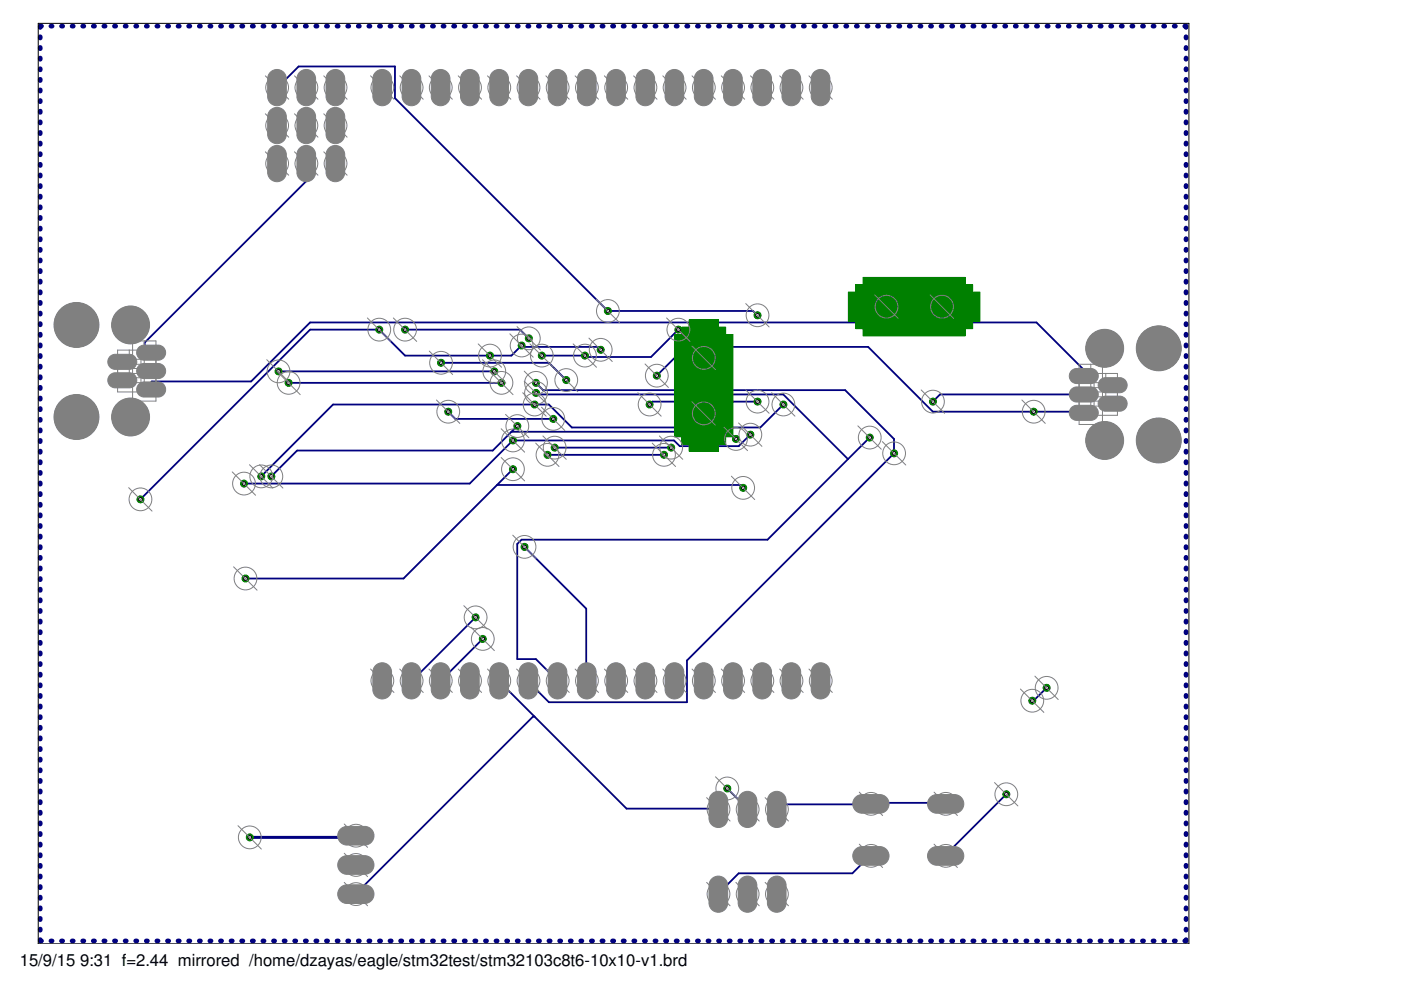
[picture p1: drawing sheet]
<svg xmlns="http://www.w3.org/2000/svg" width="297mm" height="210mm" viewBox="0 0 297 210" stroke-linecap="round" stroke-linejoin="round" font-family="sans-serif">
<defs><g id="words">
<g font-size="3.5">
<text x="4.2" y="204.7">15/9/15</text>
<text x="17" y="204.7">9:31 f=2.44 mirrored /home/dzayas/eagle/stm32test/stm32103c8t6-10x10-v1.brd</text>
</g>
</g></defs>
<g fill="none" stroke="#000080" stroke-width=".38">
<path d="M58.7 18.6l4.6-4.5h20.4v6.7l45.2 45.1h30.8l.9 .9M64.9 34.7l-.1 3.8-34.1 34.1-.1 2.2M59 78.7h45.8M85.9 69.9h24.4l1.8 1.8M93.5 76.9h22.9l3.6 3.7M114.9 75.4h9.1l.3 .3h13.7l5.8-5.8 3.7 3.7h36.6l13.7 13.7h33.2l.3 .2M127.3 74.2l-.6-.6h-15.8l-.3-.3-2.2 2.1h-22.5l-5.5-5.5h-14.7l-35.9 36M149.2 75.9l-.2 .1h-6.1l-3.7 3.7M231.3 79.7h-.3l-11.2-11.3h-154.1l-12.5 12.5h-21l-1.6 1.7M61.2 81.2h45.1M95 87.3l1.5 1.5h20.8M108.4 91.5l-3.9 4h-41.5l-5.5 5.5"/>
<path d="M108.4 91.5h46.1l1.5 1.6M108.7 99.5l-23.1 23.2h-33.6M109.7 90.3l-1.3 1.2M113.6 83.3l.3 .3h52.2l13.7 13.7M113.6 81.2l1.5 1.5h64.1l10.3 10.4v3l-43.9 43.9v8.9h-29.2l-4.3-4.3-.1-.3M116.1 96.4h24.7M117.6 94.9h24.7M159.1 92.2l-2.5 2.4h-12.5l-1.2-1.2h-34.2l-9.1 9.1h-47.9M160.6 85.2h-22.3l-.6 .6M166.1 85.8l-4.9 4.8h-40l-4.8-4.8h-45.8l-15.2 15.2M179.8 97.3l-17.1 17.1h-52.1l-.9 .9v24.4h3.9l4.6 4.6M184.4 92.8l-4.6 4.5"/>
<path d="M231.3 83.6h-32l-1.5 1.6M105.4 102.8h51.5l.6 .6M111.2 116l13.1 13.1v15.2h.1M100.8 130.9l-13.6 13.4M102.3 135.5l-8.9 8.8M105.8 144.3l27 27.1h19.2l.3 .2M113.3 151.9h-.3l-37.5 37.7M221.9 145.8l-2.8 2.8h-.3M154.2 167.2l4.3 4.4M200.5 170.4l-.3-.2h-15.5v.2l-.3 .1h-18.6l-1.1 1.1M213.3 168.4l-12.8 12.8v.3M184.7 181.5h-.3l-3.7 3.7h-24.1l-4.3 4.4"/>
</g>
<g fill="none" stroke="#000080" stroke-width=".99">
<path d="M8.5 7.8v.3M8.5 10.1v.2M8.5 12.3v.3M8.5 14.6v.2M8.5 16.8v.3M8.5 19v.3M8.8 5.5h-.3v.3M10.8 5.5h.2M13 5.5h.3M15.3 5.5h.2M17.5 5.5h.3M19.8 5.5h.2"/>
<path d="M22 5.5h.3M24.3 5.5h.2M26.5 5.5h.3M28.8 5.5h.2M31 5.5h.3M33.3 5.5h.2M35.5 5.5h.3M37.7 5.5h.3M40 5.5h.3M42.2 5.5h.3M44.5 5.5h.2M46.7 5.5h.3"/>
<path d="M49 5.5h.3M51.2 5.5h.3M53.5 5.5h.2M55.7 5.5h.3M58 5.5h.2M60.2 5.5h.3M62.5 5.5h.2M64.7 5.5h.3M67 5.5h.2M69.2 5.5h.3M71.5 5.5h.2M73.7 5.5h.3"/>
<path d="M75.9 5.5h.3M78.2 5.5h.2M80.4 5.5h.3M82.7 5.5h.3M84.9 5.5h.3M87.2 5.5h.2M89.4 5.5h.3M91.7 5.5h.2M93.9 5.5h.3M96.2 5.5h.2M98.4 5.5h.3M100.6 5.5h.3"/>
<path d="M102.9 5.5h.3M105.2 5.5h.2M107.4 5.5h.3M109.6 5.5h.3M111.9 5.5h.3M114.1 5.5h.3M116.4 5.5h.2M118.6 5.5h.3M120.9 5.5h.2M123.1 5.5h.3M125.4 5.5h.2M127.6 5.5h.3"/>
<path d="M129.9 5.5h.2M132.1 5.5h.3M134.4 5.5h.2M136.6 5.5h.3M138.9 5.5h.2M141.1 5.5h.3M143.3 5.5h.3M145.6 5.5h.3M147.8 5.5h.3M150.1 5.5h.2M152.3 5.5h.3M154.6 5.5h.2"/>
<path d="M156.8 5.5h.3M159.1 5.5h.2M161.3 5.5h.3M163.6 5.5h.2M165.8 5.5h.3M168.1 5.5h.2M170.3 5.5h.3M172.6 5.5h.2M174.8 5.5h.3M177 5.5h.3M179.3 5.5h.3M181.5 5.5h.3"/>
<path d="M183.8 5.5h.2M186 5.5h.3M188.3 5.5h.3M190.5 5.5h.3M192.8 5.5h.2M195 5.5h.3M197.3 5.5h.2M199.5 5.5h.3M201.8 5.5h.2M204 5.5h.3M206.2 5.5h.3M208.5 5.5h.3"/>
<path d="M210.8 5.5h.2M213 5.5h.3M215.2 5.5h.3M217.5 5.5h.3M219.7 5.5h.3M222 5.5h.2M224.2 5.5h.3M226.5 5.5h.2M228.7 5.5h.3M231 5.5h.2M233.2 5.5h.3M235.5 5.5h.2"/>
<path d="M237.7 5.5h.3M240 5.5h.2M242.2 5.5h.3M244.5 5.5h.2M246.7 5.5h.3M248.9 5.5h.3M251.2 5.5h.3v.3M251.5 7.8v.3M251.5 10.1v.2M251.5 12.3v.3M251.5 14.6v.2M251.5 16.8v.3"/>
<path d="M251.5 19v.3M8.5 21.3v.3M8.5 23.6v.2M8.5 25.8v.3M8.5 28.1v.2M8.5 30.3v.3M8.5 32.6v.2M8.5 34.8v.3M8.5 37.1v.2M8.5 39.3v.3M251.5 21.3v.3M251.5 23.6v.2"/>
<path d="M251.5 25.8v.3M251.5 28.1v.2M251.5 30.3v.3M251.5 32.6v.2M251.5 34.8v.3M251.5 37.1v.2M251.5 39.3v.3M8.5 41.6v.2M8.5 43.8v.3M8.5 46.1v.3M8.5 48.3v.3M8.5 50.6v.3"/>
<path d="M8.5 52.8v.3M8.5 55.1v.3M8.5 57.3v.3M8.5 59.6v.3M251.5 41.6v.2M251.5 43.8v.3M251.5 46.1v.3M251.5 48.3v.3M251.5 50.6v.3M251.5 52.8v.3M251.5 55.1v.3M251.5 57.3v.3"/>
<path d="M251.5 59.6v.3M8.5 61.8v.3M8.5 64.1v.3M8.5 66.4v.2M8.5 68.6v.3M8.5 70.8v.3M8.5 73.1v.3M8.5 75.4v.2M8.5 77.6v.3M8.5 79.9v.2M251.5 61.8v.3M251.5 64.1v.3"/>
<path d="M251.5 66.4v.2M251.5 68.6v.3M251.5 70.8v.3M251.5 73.1v.3M251.5 75.4v.2M251.5 77.6v.3M251.5 79.9v.2M8.5 82.1v.3M8.5 84.4v.2M8.5 86.6v.3M8.5 88.9v.2M8.5 91.1v.3"/>
<path d="M8.5 93.4v.2M8.5 95.6v.3M8.5 97.9v.2M251.5 82.1v.3M251.5 84.4v.2M251.5 86.6v.3M251.5 88.9v.2M251.5 91.1v.3M251.5 93.4v.2M251.5 95.6v.3M251.5 97.9v.2M8.5 100.1v.3"/>
<path d="M8.5 102.4v.3M8.5 104.6v.3M8.5 106.9v.3M8.5 109.1v.3M8.5 111.4v.3M8.5 113.6v.3M8.5 115.9v.3M8.5 118.2v.2M251.5 100.1v.3M251.5 102.4v.3M251.5 104.6v.3M251.5 106.9v.3"/>
<path d="M251.5 109.1v.3M251.5 111.4v.3M251.5 113.6v.3M251.5 115.9v.3M251.5 118.2v.2M8.5 120.4v.3M8.5 122.7v.2M8.5 124.9v.3M8.5 127.1v.3M8.5 129.4v.3M8.5 131.7v.2M8.5 133.9v.3"/>
<path d="M8.5 136.2v.2M8.5 138.4v.3M251.5 120.4v.3M251.5 122.7v.2M251.5 124.9v.3M251.5 127.1v.3M251.5 129.4v.3M251.5 131.7v.2M251.5 133.9v.3M251.5 136.2v.2M251.5 138.4v.3M8.5 140.7v.2"/>
<path d="M8.5 142.9v.3M8.5 145.2v.2M8.5 147.4v.3M8.5 149.7v.2M8.5 151.9v.3M8.5 154.2v.3M8.5 156.4v.3M8.5 158.7v.3M251.5 140.7v.2M251.5 142.9v.3M251.5 145.2v.2M251.5 147.4v.3"/>
<path d="M251.5 149.7v.2M251.5 151.9v.3M251.5 154.2v.3M251.5 156.4v.3M251.5 158.7v.3M8.5 160.9v.3M8.5 163.2v.2M8.5 165.4v.3M8.5 167.7v.3M8.5 169.9v.3M8.5 172.2v.3M8.5 174.5v.2"/>
<path d="M8.5 176.7v.3M8.5 178.9v.3M251.5 160.9v.3M251.5 163.2v.2M251.5 165.4v.3M251.5 167.7v.3M251.5 169.9v.3M251.5 172.2v.3M251.5 174.5v.2M251.5 176.7v.3M251.5 178.9v.3M8.5 181.2v.3"/>
<path d="M8.5 183.5v.2M8.5 185.7v.3M8.5 188v.2M8.5 190.2v.3M8.5 192.5v.2M8.5 194.7v.3M8.5 197v.2M8.5 199.2v.3h.3M10.8 199.5h.2M13 199.5h.3M15.3 199.5h.2M17.5 199.5h.3"/>
<path d="M19.8 199.5h.2M22 199.5h.3M24.3 199.5h.2M26.5 199.5h.3M28.8 199.5h.2M31 199.5h.3M33.3 199.5h.2M35.5 199.5h.3M37.7 199.5h.3M40 199.5h.3M42.2 199.5h.3M44.5 199.5h.2"/>
<path d="M46.7 199.5h.3M49 199.5h.3M51.2 199.5h.3M53.5 199.5h.2M55.7 199.5h.3M58 199.5h.2M60.2 199.5h.3M62.5 199.5h.2M64.7 199.5h.3M67 199.5h.2M69.2 199.5h.3M71.5 199.5h.2"/>
<path d="M73.7 199.5h.3M75.9 199.5h.3M78.2 199.5h.2M80.4 199.5h.3M82.7 199.5h.3M84.9 199.5h.3M87.2 199.5h.2M89.4 199.5h.3M91.7 199.5h.2M93.9 199.5h.3M96.2 199.5h.2M98.4 199.5h.3"/>
<path d="M100.6 199.5h.3M102.9 199.5h.3M105.2 199.5h.2M107.4 199.5h.3M109.6 199.5h.3M111.9 199.5h.3M114.1 199.5h.3M116.4 199.5h.2M118.6 199.5h.3M120.9 199.5h.2M123.1 199.5h.3M125.4 199.5h.2"/>
<path d="M127.6 199.5h.3M129.9 199.5h.2M132.1 199.5h.3M134.4 199.5h.2M136.6 199.5h.3M138.9 199.5h.2M141.1 199.5h.3M143.3 199.5h.3M145.6 199.5h.3M147.8 199.5h.3M150.1 199.5h.2M152.3 199.5h.3"/>
<path d="M154.6 199.5h.2M156.8 199.5h.3M159.1 199.5h.2M161.3 199.5h.3M163.6 199.5h.2M165.8 199.5h.3M168.1 199.5h.2M170.3 199.5h.3M172.6 199.5h.2M174.8 199.5h.3M177 199.5h.3M179.3 199.5h.3"/>
<path d="M181.5 199.5h.3M183.8 199.5h.2M186 199.5h.3M188.3 199.5h.3M190.5 199.5h.3M192.8 199.5h.2M195 199.5h.3M197.3 199.5h.2M199.5 199.5h.3M201.8 199.5h.2M204 199.5h.3M206.2 199.5h.3"/>
<path d="M208.5 199.5h.3M210.8 199.5h.2M213 199.5h.3M215.2 199.5h.3M217.5 199.5h.3M219.7 199.5h.3M222 199.5h.2M224.2 199.5h.3M226.5 199.5h.2M228.7 199.5h.3M231 199.5h.2M233.2 199.5h.3"/>
<path d="M235.5 199.5h.2M237.7 199.5h.3M240 199.5h.2M242.2 199.5h.3M244.5 199.5h.2M246.7 199.5h.3M248.9 199.5h.3M251.5 199.2v.3h-.3M251.5 181.2v.3M251.5 183.5v.2M251.5 185.7v.3M251.5 188v.2"/>
<path d="M251.5 190.2v.3M251.5 192.5v.2M251.5 194.7v.3M251.5 197v.2"/>
</g>
<path d="M75.5 177.2l-.6 .3h-22" fill="none" stroke="#000080" stroke-width=".63"/>
<path d="M164.7 187.7v3.7" fill="none" stroke="#008000" stroke-width="3.7"/>
<circle cx="164.7" cy="189.6" r="1.25" fill="#fff" stroke="#000" stroke-width=".21"/>
<path d="M158.5 187.7v3.7" fill="none" stroke="#008000" stroke-width="3.7"/>
<circle cx="158.5" cy="189.6" r="1.25" fill="#fff" stroke="#000" stroke-width=".21"/>
<path d="M152.3 187.7v3.7" fill="none" stroke="#008000" stroke-width="3.7"/>
<circle cx="152.3" cy="189.6" r="1.25" fill="#fff" stroke="#000" stroke-width=".21"/>
<path d="M164.7 169.8v3.7" fill="none" stroke="#008000" stroke-width="3.7"/>
<circle cx="164.7" cy="171.6" r="1.25" fill="#fff" stroke="#000" stroke-width=".21"/>
<path d="M158.5 169.8v3.7" fill="none" stroke="#008000" stroke-width="3.7"/>
<circle cx="158.5" cy="171.6" r="1.25" fill="#fff" stroke="#000" stroke-width=".21"/>
<path d="M152.3 169.8v3.7" fill="none" stroke="#008000" stroke-width="3.7"/>
<circle cx="152.3" cy="171.6" r="1.25" fill="#fff" stroke="#000" stroke-width=".21"/>
<path d="M71.1 16.7v3.7" fill="none" stroke="#008000" stroke-width="3.7"/>
<circle cx="71.1" cy="18.6" r="1.25" fill="#fff" stroke="#000" stroke-width=".21"/>
<path d="M64.9 16.7v3.7" fill="none" stroke="#008000" stroke-width="3.7"/>
<circle cx="65" cy="18.6" r="1.25" fill="#fff" stroke="#000" stroke-width=".21"/>
<path d="M58.7 16.7v3.7" fill="none" stroke="#008000" stroke-width="3.7"/>
<circle cx="58.8" cy="18.6" r="1.25" fill="#fff" stroke="#000" stroke-width=".21"/>
<path d="M73.6 177.2h3.7" fill="none" stroke="#008000" stroke-width="3.7"/>
<circle cx="75.5" cy="177.2" r="1.25" fill="#fff" stroke="#000" stroke-width=".21"/>
<path d="M73.6 183.4h3.7" fill="none" stroke="#008000" stroke-width="3.7"/>
<circle cx="75.5" cy="183.4" r="1.25" fill="#fff" stroke="#000" stroke-width=".21"/>
<path d="M73.6 189.6h3.7" fill="none" stroke="#008000" stroke-width="3.7"/>
<circle cx="75.5" cy="189.6" r="1.25" fill="#fff" stroke="#000" stroke-width=".21"/>
<path d="M174 142.5v3.7" fill="none" stroke="#008000" stroke-width="3.7"/>
<circle cx="174" cy="144.3" r="1.25" fill="#fff" stroke="#000" stroke-width=".21"/>
<path d="M167.8 142.5v3.7" fill="none" stroke="#008000" stroke-width="3.7"/>
<circle cx="167.8" cy="144.3" r="1.25" fill="#fff" stroke="#000" stroke-width=".21"/>
<path d="M161.6 142.5v3.7" fill="none" stroke="#008000" stroke-width="3.7"/>
<circle cx="161.6" cy="144.3" r="1.25" fill="#fff" stroke="#000" stroke-width=".21"/>
<path d="M155.4 142.5v3.7" fill="none" stroke="#008000" stroke-width="3.7"/>
<circle cx="155.4" cy="144.3" r="1.25" fill="#fff" stroke="#000" stroke-width=".21"/>
<path d="M149.2 142.5v3.7" fill="none" stroke="#008000" stroke-width="3.7"/>
<circle cx="149.2" cy="144.3" r="1.25" fill="#fff" stroke="#000" stroke-width=".21"/>
<path d="M143 142.5v3.7" fill="none" stroke="#008000" stroke-width="3.7"/>
<circle cx="143" cy="144.3" r="1.25" fill="#fff" stroke="#000" stroke-width=".21"/>
<path d="M136.8 142.5v3.7" fill="none" stroke="#008000" stroke-width="3.7"/>
<circle cx="136.8" cy="144.3" r="1.25" fill="#fff" stroke="#000" stroke-width=".21"/>
<path d="M130.6 142.5v3.7" fill="none" stroke="#008000" stroke-width="3.7"/>
<circle cx="130.6" cy="144.3" r="1.25" fill="#fff" stroke="#000" stroke-width=".21"/>
<path d="M124.4 142.5v3.7" fill="none" stroke="#008000" stroke-width="3.7"/>
<circle cx="124.4" cy="144.3" r="1.25" fill="#fff" stroke="#000" stroke-width=".21"/>
<path d="M118.2 142.5v3.7" fill="none" stroke="#008000" stroke-width="3.7"/>
<circle cx="118.2" cy="144.3" r="1.25" fill="#fff" stroke="#000" stroke-width=".21"/>
<path d="M112 142.5v3.7" fill="none" stroke="#008000" stroke-width="3.7"/>
<circle cx="112.1" cy="144.3" r="1.25" fill="#fff" stroke="#000" stroke-width=".21"/>
<path d="M105.8 142.5v3.7" fill="none" stroke="#008000" stroke-width="3.7"/>
<circle cx="105.9" cy="144.3" r="1.25" fill="#fff" stroke="#000" stroke-width=".21"/>
<path d="M99.6 142.5v3.7" fill="none" stroke="#008000" stroke-width="3.7"/>
<circle cx="99.7" cy="144.3" r="1.25" fill="#fff" stroke="#000" stroke-width=".21"/>
<path d="M93.4 142.5v3.7" fill="none" stroke="#008000" stroke-width="3.7"/>
<circle cx="93.5" cy="144.3" r="1.25" fill="#fff" stroke="#000" stroke-width=".21"/>
<path d="M87.2 142.5v3.7" fill="none" stroke="#008000" stroke-width="3.7"/>
<circle cx="87.3" cy="144.3" r="1.25" fill="#fff" stroke="#000" stroke-width=".21"/>
<path d="M81 142.5v3.7" fill="none" stroke="#008000" stroke-width="3.7"/>
<circle cx="81.1" cy="144.3" r="1.25" fill="#fff" stroke="#000" stroke-width=".21"/>
<path d="M81 16.7v3.7" fill="none" stroke="#008000" stroke-width="3.7"/>
<circle cx="81.1" cy="18.6" r="1.25" fill="#fff" stroke="#000" stroke-width=".21"/>
<path d="M87.2 16.7v3.7" fill="none" stroke="#008000" stroke-width="3.7"/>
<circle cx="87.3" cy="18.6" r="1.25" fill="#fff" stroke="#000" stroke-width=".21"/>
<path d="M93.4 16.7v3.7" fill="none" stroke="#008000" stroke-width="3.7"/>
<circle cx="93.5" cy="18.6" r="1.25" fill="#fff" stroke="#000" stroke-width=".21"/>
<path d="M99.6 16.7v3.7" fill="none" stroke="#008000" stroke-width="3.7"/>
<circle cx="99.7" cy="18.6" r="1.25" fill="#fff" stroke="#000" stroke-width=".21"/>
<path d="M105.8 16.7v3.7" fill="none" stroke="#008000" stroke-width="3.7"/>
<circle cx="105.9" cy="18.6" r="1.25" fill="#fff" stroke="#000" stroke-width=".21"/>
<path d="M112 16.7v3.7" fill="none" stroke="#008000" stroke-width="3.7"/>
<circle cx="112.1" cy="18.6" r="1.25" fill="#fff" stroke="#000" stroke-width=".21"/>
<path d="M118.2 16.7v3.7" fill="none" stroke="#008000" stroke-width="3.7"/>
<circle cx="118.2" cy="18.6" r="1.25" fill="#fff" stroke="#000" stroke-width=".21"/>
<path d="M124.4 16.7v3.7" fill="none" stroke="#008000" stroke-width="3.7"/>
<circle cx="124.4" cy="18.6" r="1.25" fill="#fff" stroke="#000" stroke-width=".21"/>
<path d="M130.6 16.7v3.7" fill="none" stroke="#008000" stroke-width="3.7"/>
<circle cx="130.6" cy="18.6" r="1.25" fill="#fff" stroke="#000" stroke-width=".21"/>
<path d="M136.8 16.7v3.7" fill="none" stroke="#008000" stroke-width="3.7"/>
<circle cx="136.8" cy="18.6" r="1.25" fill="#fff" stroke="#000" stroke-width=".21"/>
<path d="M143 16.7v3.7" fill="none" stroke="#008000" stroke-width="3.7"/>
<circle cx="143" cy="18.6" r="1.25" fill="#fff" stroke="#000" stroke-width=".21"/>
<path d="M149.2 16.7v3.7" fill="none" stroke="#008000" stroke-width="3.7"/>
<circle cx="149.2" cy="18.6" r="1.25" fill="#fff" stroke="#000" stroke-width=".21"/>
<path d="M155.4 16.7v3.7" fill="none" stroke="#008000" stroke-width="3.7"/>
<circle cx="155.4" cy="18.6" r="1.25" fill="#fff" stroke="#000" stroke-width=".21"/>
<path d="M161.6 16.7v3.7" fill="none" stroke="#008000" stroke-width="3.7"/>
<circle cx="161.6" cy="18.6" r="1.25" fill="#fff" stroke="#000" stroke-width=".21"/>
<path d="M167.8 16.7v3.7" fill="none" stroke="#008000" stroke-width="3.7"/>
<circle cx="167.8" cy="18.6" r="1.25" fill="#fff" stroke="#000" stroke-width=".21"/>
<path d="M174 16.7v3.7" fill="none" stroke="#008000" stroke-width="3.7"/>
<circle cx="174" cy="18.6" r="1.25" fill="#fff" stroke="#000" stroke-width=".21"/>
<circle cx="16.2" cy="88.4" r="4.7" fill="#008000" stroke="#008000" stroke-width=".21"/>
<circle cx="16.2" cy="88.4" r="2.43" fill="#fff" stroke="#000" stroke-width=".21"/>
<circle cx="16.2" cy="68.9" r="4.7" fill="#008000" stroke="#008000" stroke-width=".21"/>
<circle cx="16.2" cy="68.9" r="2.43" fill="#fff" stroke="#000" stroke-width=".21"/>
<circle cx="27.7" cy="88.4" r="3.9" fill="#008000" stroke="#008000" stroke-width=".21"/>
<circle cx="27.7" cy="88.4" r="2.43" fill="#fff" stroke="#000" stroke-width=".21"/>
<circle cx="27.7" cy="68.9" r="3.9" fill="#008000" stroke="#008000" stroke-width=".21"/>
<circle cx="27.7" cy="68.9" r="2.43" fill="#fff" stroke="#000" stroke-width=".21"/>
<path d="M30.6 74.8h2.9" fill="none" stroke="#008000" stroke-width="3"/>
<circle cx="30.6" cy="74.8" r=".85" fill="#fff" stroke="#000" stroke-width=".21"/>
<path d="M24.5 76.7h2.9" fill="none" stroke="#008000" stroke-width="3"/>
<circle cx="27.4" cy="76.7" r=".85" fill="#fff" stroke="#000" stroke-width=".21"/>
<path d="M30.6 78.7h2.9" fill="none" stroke="#008000" stroke-width="3"/>
<circle cx="30.6" cy="78.7" r=".85" fill="#fff" stroke="#000" stroke-width=".21"/>
<path d="M24.5 80.6h2.9" fill="none" stroke="#008000" stroke-width="3"/>
<circle cx="27.4" cy="80.6" r=".85" fill="#fff" stroke="#000" stroke-width=".21"/>
<path d="M30.6 82.6h2.9" fill="none" stroke="#008000" stroke-width="3"/>
<circle cx="30.6" cy="82.6" r=".85" fill="#fff" stroke="#000" stroke-width=".21"/>
<circle cx="149.2" cy="87.7" r="1.61" fill="#008000" stroke="#008000" stroke-width=".21"/>
<circle cx="149.2" cy="87.7" r=".99" fill="#fff" stroke="#000" stroke-width=".21"/>
<circle cx="149.2" cy="75.9" r="1.61" fill="#008000" stroke="#008000" stroke-width=".21"/>
<circle cx="149.2" cy="75.9" r=".99" fill="#fff" stroke="#000" stroke-width=".21"/>
<path d="M198.6 170.4h3.8" fill="none" stroke="#008000" stroke-width="3.7"/>
<circle cx="200.5" cy="170.4" r="1.25" fill="#fff" stroke="#000" stroke-width=".21"/>
<path d="M198.6 181.5h3.8" fill="none" stroke="#008000" stroke-width="3.7"/>
<circle cx="200.5" cy="181.5" r="1.25" fill="#fff" stroke="#000" stroke-width=".21"/>
<path d="M182.8 170.4h3.7" fill="none" stroke="#008000" stroke-width="3.7"/>
<circle cx="184.7" cy="170.4" r="1.25" fill="#fff" stroke="#000" stroke-width=".21"/>
<path d="M182.8 181.5h3.7" fill="none" stroke="#008000" stroke-width="3.7"/>
<circle cx="184.7" cy="181.5" r="1.25" fill="#fff" stroke="#000" stroke-width=".21"/>
<circle cx="199.7" cy="65" r="1.61" fill="#008000" stroke="#008000" stroke-width=".21"/>
<circle cx="199.7" cy="65" r=".99" fill="#fff" stroke="#000" stroke-width=".21"/>
<circle cx="188" cy="65" r="1.61" fill="#008000" stroke="#008000" stroke-width=".21"/>
<circle cx="188" cy="65" r=".99" fill="#fff" stroke="#000" stroke-width=".21"/>
<circle cx="245.7" cy="73.9" r="4.7" fill="#008000" stroke="#008000" stroke-width=".21"/>
<circle cx="245.7" cy="73.9" r="2.43" fill="#fff" stroke="#000" stroke-width=".21"/>
<circle cx="245.7" cy="93.4" r="4.7" fill="#008000" stroke="#008000" stroke-width=".21"/>
<circle cx="245.7" cy="93.4" r="2.43" fill="#fff" stroke="#000" stroke-width=".21"/>
<circle cx="234.2" cy="73.9" r="3.9" fill="#008000" stroke="#008000" stroke-width=".21"/>
<circle cx="234.2" cy="73.9" r="2.43" fill="#fff" stroke="#000" stroke-width=".21"/>
<circle cx="234.2" cy="93.4" r="3.9" fill="#008000" stroke="#008000" stroke-width=".21"/>
<circle cx="234.2" cy="93.4" r="2.43" fill="#fff" stroke="#000" stroke-width=".21"/>
<path d="M228.3 87.5h3" fill="none" stroke="#008000" stroke-width="3"/>
<circle cx="231.3" cy="87.5" r=".85" fill="#fff" stroke="#000" stroke-width=".21"/>
<path d="M234.4 85.6h3" fill="none" stroke="#008000" stroke-width="3"/>
<circle cx="234.5" cy="85.6" r=".85" fill="#fff" stroke="#000" stroke-width=".21"/>
<path d="M228.3 83.6h3" fill="none" stroke="#008000" stroke-width="3"/>
<circle cx="231.3" cy="83.6" r=".85" fill="#fff" stroke="#000" stroke-width=".21"/>
<path d="M234.4 81.7h3" fill="none" stroke="#008000" stroke-width="3"/>
<circle cx="234.5" cy="81.7" r=".85" fill="#fff" stroke="#000" stroke-width=".21"/>
<path d="M228.3 79.7h3" fill="none" stroke="#008000" stroke-width="3"/>
<circle cx="231.3" cy="79.7" r=".85" fill="#fff" stroke="#000" stroke-width=".21"/>
<path d="M71.1 24.7v3.8" fill="none" stroke="#008000" stroke-width="3.7"/>
<circle cx="71.1" cy="26.6" r="1.25" fill="#fff" stroke="#000" stroke-width=".21"/>
<path d="M64.9 24.7v3.8" fill="none" stroke="#008000" stroke-width="3.7"/>
<circle cx="65" cy="26.6" r="1.25" fill="#fff" stroke="#000" stroke-width=".21"/>
<path d="M58.7 24.7v3.8" fill="none" stroke="#008000" stroke-width="3.7"/>
<circle cx="58.8" cy="26.6" r="1.25" fill="#fff" stroke="#000" stroke-width=".21"/>
<path d="M71.1 32.8v3.7" fill="none" stroke="#008000" stroke-width="3.7"/>
<circle cx="71.1" cy="34.7" r="1.25" fill="#fff" stroke="#000" stroke-width=".21"/>
<path d="M64.9 32.8v3.7" fill="none" stroke="#008000" stroke-width="3.7"/>
<circle cx="65" cy="34.7" r="1.25" fill="#fff" stroke="#000" stroke-width=".21"/>
<path d="M58.7 32.8v3.7" fill="none" stroke="#008000" stroke-width="3.7"/>
<circle cx="58.8" cy="34.7" r="1.25" fill="#fff" stroke="#000" stroke-width=".21"/>
<circle cx="124" cy="75.4" r=".74" fill="#008000" stroke="#008000" stroke-width=".21"/>
<circle cx="124" cy="75.4" r=".38" fill="#fff" stroke="#000" stroke-width=".21"/>
<circle cx="114.9" cy="75.4" r=".74" fill="#008000" stroke="#008000" stroke-width=".21"/>
<circle cx="114.9" cy="75.4" r=".38" fill="#fff" stroke="#000" stroke-width=".21"/>
<circle cx="143.8" cy="69.9" r=".74" fill="#008000" stroke="#008000" stroke-width=".21"/>
<circle cx="143.8" cy="69.9" r=".38" fill="#fff" stroke="#000" stroke-width=".21"/>
<circle cx="219.2" cy="87.3" r=".74" fill="#008000" stroke="#008000" stroke-width=".21"/>
<circle cx="219.2" cy="87.3" r=".38" fill="#fff" stroke="#000" stroke-width=".21"/>
<circle cx="213.4" cy="168.4" r=".74" fill="#008000" stroke="#008000" stroke-width=".21"/>
<circle cx="213.4" cy="168.4" r=".38" fill="#fff" stroke="#000" stroke-width=".21"/>
<circle cx="110.6" cy="73.3" r=".74" fill="#008000" stroke="#008000" stroke-width=".21"/>
<circle cx="110.6" cy="73.3" r=".38" fill="#fff" stroke="#000" stroke-width=".21"/>
<circle cx="127.4" cy="74.2" r=".74" fill="#008000" stroke="#008000" stroke-width=".21"/>
<circle cx="127.4" cy="74.2" r=".38" fill="#fff" stroke="#000" stroke-width=".21"/>
<circle cx="103.9" cy="75.4" r=".74" fill="#008000" stroke="#008000" stroke-width=".21"/>
<circle cx="103.9" cy="75.4" r=".38" fill="#fff" stroke="#000" stroke-width=".21"/>
<circle cx="80.4" cy="69.9" r=".74" fill="#008000" stroke="#008000" stroke-width=".21"/>
<circle cx="80.4" cy="69.9" r=".38" fill="#fff" stroke="#000" stroke-width=".21"/>
<circle cx="29.8" cy="105.9" r=".74" fill="#008000" stroke="#008000" stroke-width=".21"/>
<circle cx="29.8" cy="105.9" r=".38" fill="#fff" stroke="#000" stroke-width=".21"/>
<circle cx="154.2" cy="167.2" r=".74" fill="#008000" stroke="#008000" stroke-width=".21"/>
<circle cx="154.2" cy="167.2" r=".38" fill="#fff" stroke="#000" stroke-width=".21"/>
<circle cx="95" cy="87.3" r=".74" fill="#008000" stroke="#008000" stroke-width=".21"/>
<circle cx="95" cy="87.3" r=".38" fill="#fff" stroke="#000" stroke-width=".21"/>
<circle cx="117.3" cy="88.8" r=".74" fill="#008000" stroke="#008000" stroke-width=".21"/>
<circle cx="117.3" cy="88.8" r=".38" fill="#fff" stroke="#000" stroke-width=".21"/>
<circle cx="184.4" cy="92.8" r=".74" fill="#008000" stroke="#008000" stroke-width=".21"/>
<circle cx="184.4" cy="92.8" r=".38" fill="#fff" stroke="#000" stroke-width=".21"/>
<circle cx="113.6" cy="83.3" r=".74" fill="#008000" stroke="#008000" stroke-width=".21"/>
<circle cx="113.6" cy="83.3" r=".38" fill="#fff" stroke="#000" stroke-width=".21"/>
<circle cx="189.6" cy="96.1" r=".74" fill="#008000" stroke="#008000" stroke-width=".21"/>
<circle cx="189.6" cy="96.1" r=".38" fill="#fff" stroke="#000" stroke-width=".21"/>
<circle cx="113.6" cy="81.2" r=".74" fill="#008000" stroke="#008000" stroke-width=".21"/>
<circle cx="113.6" cy="81.2" r=".38" fill="#fff" stroke="#000" stroke-width=".21"/>
<circle cx="116.1" cy="96.4" r=".74" fill="#008000" stroke="#008000" stroke-width=".21"/>
<circle cx="116.1" cy="96.4" r=".38" fill="#fff" stroke="#000" stroke-width=".21"/>
<circle cx="140.8" cy="96.4" r=".74" fill="#008000" stroke="#008000" stroke-width=".21"/>
<circle cx="140.8" cy="96.4" r=".38" fill="#fff" stroke="#000" stroke-width=".21"/>
<circle cx="102.4" cy="135.5" r=".74" fill="#008000" stroke="#008000" stroke-width=".21"/>
<circle cx="102.4" cy="135.5" r=".38" fill="#fff" stroke="#000" stroke-width=".21"/>
<circle cx="100.8" cy="130.9" r=".74" fill="#008000" stroke="#008000" stroke-width=".21"/>
<circle cx="100.8" cy="130.9" r=".38" fill="#fff" stroke="#000" stroke-width=".21"/>
<circle cx="128.9" cy="65.9" r=".74" fill="#008000" stroke="#008000" stroke-width=".21"/>
<circle cx="128.9" cy="65.9" r=".38" fill="#fff" stroke="#000" stroke-width=".21"/>
<circle cx="160.6" cy="66.8" r=".74" fill="#008000" stroke="#008000" stroke-width=".21"/>
<circle cx="160.6" cy="66.8" r=".38" fill="#fff" stroke="#000" stroke-width=".21"/>
<circle cx="221.9" cy="145.8" r=".74" fill="#008000" stroke="#008000" stroke-width=".21"/>
<circle cx="221.9" cy="145.8" r=".38" fill="#fff" stroke="#000" stroke-width=".21"/>
<circle cx="218.9" cy="148.6" r=".74" fill="#008000" stroke="#008000" stroke-width=".21"/>
<circle cx="218.9" cy="148.6" r=".38" fill="#fff" stroke="#000" stroke-width=".21"/>
<circle cx="53" cy="177.5" r=".74" fill="#008000" stroke="#008000" stroke-width=".21"/>
<circle cx="53" cy="177.5" r=".38" fill="#fff" stroke="#000" stroke-width=".21"/>
<circle cx="137.7" cy="85.8" r=".74" fill="#008000" stroke="#008000" stroke-width=".21"/>
<circle cx="137.7" cy="85.8" r=".38" fill="#fff" stroke="#000" stroke-width=".21"/>
<circle cx="160.6" cy="85.2" r=".74" fill="#008000" stroke="#008000" stroke-width=".21"/>
<circle cx="160.6" cy="85.2" r=".38" fill="#fff" stroke="#000" stroke-width=".21"/>
<circle cx="111.2" cy="116" r=".74" fill="#008000" stroke="#008000" stroke-width=".21"/>
<circle cx="111.2" cy="116" r=".38" fill="#fff" stroke="#000" stroke-width=".21"/>
<circle cx="108.8" cy="93.4" r=".74" fill="#008000" stroke="#008000" stroke-width=".21"/>
<circle cx="108.8" cy="93.4" r=".38" fill="#fff" stroke="#000" stroke-width=".21"/>
<circle cx="51.7" cy="102.5" r=".74" fill="#008000" stroke="#008000" stroke-width=".21"/>
<circle cx="51.7" cy="102.5" r=".38" fill="#fff" stroke="#000" stroke-width=".21"/>
<circle cx="159.1" cy="92.2" r=".74" fill="#008000" stroke="#008000" stroke-width=".21"/>
<circle cx="159.1" cy="92.2" r=".38" fill="#fff" stroke="#000" stroke-width=".21"/>
<circle cx="112.1" cy="71.7" r=".74" fill="#008000" stroke="#008000" stroke-width=".21"/>
<circle cx="112.1" cy="71.7" r=".38" fill="#fff" stroke="#000" stroke-width=".21"/>
<circle cx="85.9" cy="69.9" r=".74" fill="#008000" stroke="#008000" stroke-width=".21"/>
<circle cx="85.9" cy="69.9" r=".38" fill="#fff" stroke="#000" stroke-width=".21"/>
<circle cx="120.1" cy="80.6" r=".74" fill="#008000" stroke="#008000" stroke-width=".21"/>
<circle cx="120.1" cy="80.6" r=".38" fill="#fff" stroke="#000" stroke-width=".21"/>
<circle cx="93.5" cy="76.9" r=".74" fill="#008000" stroke="#008000" stroke-width=".21"/>
<circle cx="93.5" cy="76.9" r=".38" fill="#fff" stroke="#000" stroke-width=".21"/>
<circle cx="109.7" cy="90.3" r=".74" fill="#008000" stroke="#008000" stroke-width=".21"/>
<circle cx="109.7" cy="90.3" r=".38" fill="#fff" stroke="#000" stroke-width=".21"/>
<circle cx="57.5" cy="101" r=".74" fill="#008000" stroke="#008000" stroke-width=".21"/>
<circle cx="57.5" cy="101" r=".38" fill="#fff" stroke="#000" stroke-width=".21"/>
<circle cx="156" cy="93.1" r=".74" fill="#008000" stroke="#008000" stroke-width=".21"/>
<circle cx="156" cy="93.1" r=".38" fill="#fff" stroke="#000" stroke-width=".21"/>
<circle cx="108.8" cy="99.5" r=".74" fill="#008000" stroke="#008000" stroke-width=".21"/>
<circle cx="108.8" cy="99.5" r=".38" fill="#fff" stroke="#000" stroke-width=".21"/>
<circle cx="52" cy="122.7" r=".74" fill="#008000" stroke="#008000" stroke-width=".21"/>
<circle cx="52" cy="122.7" r=".38" fill="#fff" stroke="#000" stroke-width=".21"/>
<circle cx="157.6" cy="103.4" r=".74" fill="#008000" stroke="#008000" stroke-width=".21"/>
<circle cx="157.6" cy="103.4" r=".38" fill="#fff" stroke="#000" stroke-width=".21"/>
<circle cx="113.3" cy="85.8" r=".74" fill="#008000" stroke="#008000" stroke-width=".21"/>
<circle cx="113.3" cy="85.8" r=".38" fill="#fff" stroke="#000" stroke-width=".21"/>
<circle cx="55.4" cy="101" r=".74" fill="#008000" stroke="#008000" stroke-width=".21"/>
<circle cx="55.4" cy="101" r=".38" fill="#fff" stroke="#000" stroke-width=".21"/>
<circle cx="166.1" cy="85.8" r=".74" fill="#008000" stroke="#008000" stroke-width=".21"/>
<circle cx="166.1" cy="85.8" r=".38" fill="#fff" stroke="#000" stroke-width=".21"/>
<circle cx="117.6" cy="94.9" r=".74" fill="#008000" stroke="#008000" stroke-width=".21"/>
<circle cx="117.6" cy="94.9" r=".38" fill="#fff" stroke="#000" stroke-width=".21"/>
<circle cx="142.3" cy="94.9" r=".74" fill="#008000" stroke="#008000" stroke-width=".21"/>
<circle cx="142.3" cy="94.9" r=".38" fill="#fff" stroke="#000" stroke-width=".21"/>
<circle cx="139.3" cy="79.7" r=".74" fill="#008000" stroke="#008000" stroke-width=".21"/>
<circle cx="139.3" cy="79.7" r=".38" fill="#fff" stroke="#000" stroke-width=".21"/>
<circle cx="197.8" cy="85.2" r=".74" fill="#008000" stroke="#008000" stroke-width=".21"/>
<circle cx="197.8" cy="85.2" r=".38" fill="#fff" stroke="#000" stroke-width=".21"/>
<circle cx="61.2" cy="81.2" r=".74" fill="#008000" stroke="#008000" stroke-width=".21"/>
<circle cx="61.2" cy="81.2" r=".38" fill="#fff" stroke="#000" stroke-width=".21"/>
<circle cx="106.3" cy="81.2" r=".74" fill="#008000" stroke="#008000" stroke-width=".21"/>
<circle cx="106.3" cy="81.2" r=".38" fill="#fff" stroke="#000" stroke-width=".21"/>
<circle cx="104.8" cy="78.7" r=".74" fill="#008000" stroke="#008000" stroke-width=".21"/>
<circle cx="104.8" cy="78.7" r=".38" fill="#fff" stroke="#000" stroke-width=".21"/>
<circle cx="59.1" cy="78.7" r=".74" fill="#008000" stroke="#008000" stroke-width=".21"/>
<circle cx="59.1" cy="78.7" r=".38" fill="#fff" stroke="#000" stroke-width=".21"/>
<g fill="#808080" stroke="#808080" stroke-width=".21">
<path d="M163.2 186.5a1.99 1.99 0 0 1 2.1-.7 1.99 1.99 0 0 1 1.4 1.7v4.1a1.99 1.99 0 0 1-2 1.8 1.99 1.99 0 0 1-2-1.8v-4.1z"/>
<path d="M157 186.5a1.99 1.99 0 0 1 2.1-.7 1.99 1.99 0 0 1 1.4 1.7v4.1a1.99 1.99 0 0 1-2 1.8 1.99 1.99 0 0 1-2-1.8v-4.1z"/>
<path d="M150.8 186.5a1.99 1.99 0 0 1 2.1-.7 1.99 1.99 0 0 1 1.4 1.7v4.1a1.99 1.99 0 0 1-2 1.8 1.99 1.99 0 0 1-2-1.8v-4.1z"/>
<path d="M163.2 168.5a1.99 1.99 0 0 1 2.1-.6 1.99 1.99 0 0 1 1.4 1.7v4.1a1.99 1.99 0 0 1-2 1.8 1.99 1.99 0 0 1-2-1.8v-4.1z"/>
<path d="M157 168.5a1.99 1.99 0 0 1 2.1-.6 1.99 1.99 0 0 1 1.4 1.7v4.1a1.99 1.99 0 0 1-2 1.8 1.99 1.99 0 0 1-2-1.8v-4.1z"/>
<path d="M151 168.2a1.99 1.99 0 0 1 3.3 1.4v4.1a1.99 1.99 0 0 1-2 1.8 1.99 1.99 0 0 1-2-1.8v-4.1l.3-.8z"/>
<path d="M69.6 15.5a1.99 1.99 0 0 1 2.1-.7 1.99 1.99 0 0 1 1.4 1.7v4.1a1.99 1.99 0 0 1-2 1.8 1.99 1.99 0 0 1-2-1.8v-4.1z"/>
<path d="M63.4 15.5a1.99 1.99 0 0 1 2.1-.7 1.99 1.99 0 0 1 1.4 1.7v4.1a1.99 1.99 0 0 1-2 1.8 1.99 1.99 0 0 1-2-1.8v-4.1z"/>
<path d="M57.2 15.5a1.99 1.99 0 0 1 2.1-.7 1.99 1.99 0 0 1 1.4 1.7v4.1a1.99 1.99 0 0 1-2 1.8 1.99 1.99 0 0 1-2-1.8v-4.1z"/>
<path d="M72.1 175.9l.5-.4 .8-.3h4.1a1.99 1.99 0 0 1 1.8 2 1.99 1.99 0 0 1-1.8 2h-4.1a1.99 1.99 0 0 1-1.3-3.3z"/>
<path d="M72.3 181.9l1.1-.5h4.1a1.99 1.99 0 0 1 1.8 2 1.99 1.99 0 0 1-1.8 2h-4.1a1.99 1.99 0 0 1-1.7-1.4 1.99 1.99 0 0 1 .6-2.1z"/>
<path d="M72.1 188.3l.5-.5 .8-.2h4.1a1.99 1.99 0 0 1 1.8 2 1.99 1.99 0 0 1-1.8 2h-4.1a1.99 1.99 0 0 1-1.3-3.3z"/>
<path d="M172.4 141.2a1.99 1.99 0 0 1 2.2-.6 1.99 1.99 0 0 1 1.4 1.7v4.1a1.99 1.99 0 0 1-2 1.8 1.99 1.99 0 0 1-2-1.8v-4.1z"/>
<path d="M166.2 141.2a1.99 1.99 0 0 1 2.2-.6 1.99 1.99 0 0 1 1.4 1.7v4.1a1.99 1.99 0 0 1-2 1.8 1.99 1.99 0 0 1-2-1.8v-4.1z"/>
<path d="M160.1 141.2a1.99 1.99 0 0 1 2.1-.6 1.99 1.99 0 0 1 1.4 1.7v4.1a1.99 1.99 0 0 1-2 1.8 1.99 1.99 0 0 1-2-1.8v-4.1z"/>
<path d="M153.9 141.2a1.99 1.99 0 0 1 2.1-.6 1.99 1.99 0 0 1 1.4 1.7v4.1a1.99 1.99 0 0 1-2 1.8 1.99 1.99 0 0 1-2-1.8v-4.1z"/>
<path d="M147.7 141.2a1.99 1.99 0 0 1 2.1-.6 1.99 1.99 0 0 1 1.4 1.7v4.1a1.99 1.99 0 0 1-2 1.8 1.99 1.99 0 0 1-2-1.8v-4.1z"/>
<path d="M141.5 141.2a1.99 1.99 0 0 1 2.1-.6 1.99 1.99 0 0 1 1.4 1.7v4.1a1.99 1.99 0 0 1-2 1.8 1.99 1.99 0 0 1-2-1.8v-4.1z"/>
<path d="M135.3 141.2a1.99 1.99 0 0 1 2.1-.6 1.99 1.99 0 0 1 1.4 1.7v4.1a1.99 1.99 0 0 1-2 1.8 1.99 1.99 0 0 1-2-1.8v-4.1z"/>
<path d="M129.1 141.2a1.99 1.99 0 0 1 2.1-.6 1.99 1.99 0 0 1 1.4 1.7v4.1a1.99 1.99 0 0 1-2 1.8 1.99 1.99 0 0 1-2-1.8v-4.1z"/>
<path d="M122.9 141.2a1.99 1.99 0 0 1 2.1-.6 1.99 1.99 0 0 1 1.4 1.7v4.1a1.99 1.99 0 0 1-2 1.8 1.99 1.99 0 0 1-2-1.8v-4.1z"/>
<path d="M116.9 141a1.99 1.99 0 0 1 3.3 1.3v4.1a1.99 1.99 0 0 1-2 1.8 1.99 1.99 0 0 1-2-1.8v-4.1l.3-.7z"/>
<path d="M110.5 141.2a1.99 1.99 0 0 1 2.1-.6 1.99 1.99 0 0 1 1.4 1.7v4.1a1.99 1.99 0 0 1-2 1.8 1.99 1.99 0 0 1-2-1.8v-4.1z"/>
<path d="M104.6 141a1.99 1.99 0 0 1 3.2 1.3v4.1a1.99 1.99 0 0 1-2 1.8 1.99 1.99 0 0 1-2-1.8v-4.1l.3-.7z"/>
<path d="M98.1 141.2a1.99 1.99 0 0 1 2.1-.6 1.99 1.99 0 0 1 1.4 1.7v4.1a1.99 1.99 0 0 1-2 1.8 1.99 1.99 0 0 1-2-1.8v-4.1z"/>
<path d="M91.9 141.2a1.99 1.99 0 0 1 2.1-.6 1.99 1.99 0 0 1 1.4 1.7v4.1a1.99 1.99 0 0 1-2 1.8 1.99 1.99 0 0 1-2-1.8v-4.1z"/>
<path d="M85.7 141.2a1.99 1.99 0 0 1 2.1-.6 1.99 1.99 0 0 1 1.4 1.7v4.1a1.99 1.99 0 0 1-2 1.8 1.99 1.99 0 0 1-1.9-1.8v-4.1z"/>
<path d="M79.5 141.2a1.99 1.99 0 0 1 2.1-.6 1.99 1.99 0 0 1 1.4 1.7v4.1a1.99 1.99 0 0 1-2 1.8 1.99 1.99 0 0 1-1.9-1.8v-4.1z"/>
<path d="M79.5 15.5a1.99 1.99 0 0 1 2.1-.7 1.99 1.99 0 0 1 1.4 1.7v4.1a1.99 1.99 0 0 1-2 1.8 1.99 1.99 0 0 1-1.9-1.8v-4.1z"/>
<path d="M85.7 15.5a1.99 1.99 0 0 1 2.1-.7 1.99 1.99 0 0 1 1.4 1.7v4.1a1.99 1.99 0 0 1-2 1.8 1.99 1.99 0 0 1-1.9-1.8v-4.1z"/>
<path d="M91.9 15.5a1.99 1.99 0 0 1 2.1-.7 1.99 1.99 0 0 1 1.4 1.7v4.1a1.99 1.99 0 0 1-2 1.8 1.99 1.99 0 0 1-2-1.8v-4.1z"/>
<path d="M98.1 15.5a1.99 1.99 0 0 1 2.1-.7 1.99 1.99 0 0 1 1.4 1.7v4.1a1.99 1.99 0 0 1-2 1.8 1.99 1.99 0 0 1-2-1.8v-4.1z"/>
<path d="M104.6 15.2a1.99 1.99 0 0 1 3.2 1.3v4.1a1.99 1.99 0 0 1-2 1.8 1.99 1.99 0 0 1-2-1.8v-4.1l.3-.7z"/>
<path d="M110.8 15.2a1.99 1.99 0 0 1 3.2 1.3v4.1a1.99 1.99 0 0 1-2 1.8 1.99 1.99 0 0 1-2-1.8v-4.1l.3-.7z"/>
<path d="M116.7 15.5a1.99 1.99 0 0 1 2.1-.7 1.99 1.99 0 0 1 1.4 1.7v4.1a1.99 1.99 0 0 1-2 1.8 1.99 1.99 0 0 1-2-1.8v-4.1z"/>
<path d="M122.9 15.5a1.99 1.99 0 0 1 2.1-.7 1.99 1.99 0 0 1 1.4 1.7v4.1a1.99 1.99 0 0 1-2 1.8 1.99 1.99 0 0 1-2-1.8v-4.1z"/>
<path d="M129.1 15.5a1.99 1.99 0 0 1 2.1-.7 1.99 1.99 0 0 1 1.4 1.7v4.1a1.99 1.99 0 0 1-2 1.8 1.99 1.99 0 0 1-2-1.8v-4.1z"/>
<path d="M135.3 15.5a1.99 1.99 0 0 1 2.1-.7 1.99 1.99 0 0 1 1.4 1.7v4.1a1.99 1.99 0 0 1-2 1.8 1.99 1.99 0 0 1-2-1.8v-4.1z"/>
<path d="M141.5 15.5a1.99 1.99 0 0 1 2.1-.7 1.99 1.99 0 0 1 1.4 1.7v4.1a1.99 1.99 0 0 1-2 1.8 1.99 1.99 0 0 1-2-1.8v-4.1z"/>
<path d="M147.7 15.5a1.99 1.99 0 0 1 2.1-.7 1.99 1.99 0 0 1 1.4 1.7v4.1a1.99 1.99 0 0 1-2 1.8 1.99 1.99 0 0 1-2-1.8v-4.1z"/>
<path d="M153.9 15.5a1.99 1.99 0 0 1 2.1-.7 1.99 1.99 0 0 1 1.4 1.7v4.1a1.99 1.99 0 0 1-2 1.8 1.99 1.99 0 0 1-2-1.8v-4.1z"/>
<path d="M160.1 15.5a1.99 1.99 0 0 1 2.1-.7 1.99 1.99 0 0 1 1.4 1.7v4.1a1.99 1.99 0 0 1-2 1.8 1.99 1.99 0 0 1-2-1.8v-4.1z"/>
<path d="M166.2 15.5a1.99 1.99 0 0 1 2.2-.7 1.99 1.99 0 0 1 1.4 1.7v4.1a1.99 1.99 0 0 1-2 1.8 1.99 1.99 0 0 1-2-1.8v-4.1z"/>
<path d="M172.4 15.5a1.99 1.99 0 0 1 2.2-.7 1.99 1.99 0 0 1 1.4 1.7v4.1a1.99 1.99 0 0 1-2 1.8 1.99 1.99 0 0 1-2-1.8v-4.1z"/>
<path d="M29.3 73.7l.5-.3 .6-.2h3.3a1.61 1.61 0 0 1 1.4 1.6 1.61 1.61 0 0 1-1.4 1.6h-3.3a1.62 1.62 0 0 1-1.1-2.7z"/>
<path d="M23.2 75.7l.5-.4 .6-.2h3.3a1.61 1.61 0 0 1 1.4 1.6 1.61 1.61 0 0 1-1.4 1.6h-3.3a1.62 1.62 0 0 1-1.1-2.6z"/>
<path d="M29.5 77.4l.9-.3h3.3a1.61 1.61 0 0 1 1.4 1.6 1.61 1.61 0 0 1-1.4 1.6h-3.3a1.61 1.61 0 0 1-1.4-1.2 1.61 1.61 0 0 1 .5-1.7z"/>
<path d="M23.4 79.4l.9-.4h3.3a1.61 1.61 0 0 1 1.4 1.6 1.61 1.61 0 0 1-1.4 1.6h-3.3a1.61 1.61 0 0 1-1.4-1.1 1.61 1.61 0 0 1 .5-1.7z"/>
<path d="M29.3 81.6l.5-.4 .6-.2h3.3a1.61 1.61 0 0 1 1.4 1.6 1.61 1.61 0 0 1-1.4 1.6h-3.3a1.62 1.62 0 0 1-1.1-2.6z"/>
<path d="M197.1 169.2l.6-.5 .7-.2h4.2a1.99 1.99 0 0 1 1.8 1.9 1.99 1.99 0 0 1-1.8 2h-4.2a1.99 1.99 0 0 1-1.3-3.2z"/>
<path d="M197.1 180.2l.6-.5 .7-.2h4.2a1.99 1.99 0 0 1 1.8 2 1.99 1.99 0 0 1-1.8 2h-4.2a1.99 1.99 0 0 1-1.3-3.3z"/>
<path d="M181.3 169.2l.5-.5 .8-.2h4.1a1.99 1.99 0 0 1 1.8 1.9 1.99 1.99 0 0 1-1.8 2h-4.1a1.99 1.99 0 0 1-1.3-3.2z"/>
<path d="M181.3 180.2l.5-.5 .8-.2h4.1a1.99 1.99 0 0 1 1.8 2 1.99 1.99 0 0 1-1.8 2h-4.1a1.99 1.99 0 0 1-1.3-3.3z"/>
<path d="M227.1 86.5l.5-.4 .6-.2h3.2a1.61 1.61 0 0 1 1.5 1.6 1.61 1.61 0 0 1-1.5 1.6h-3.2a1.62 1.62 0 0 1-1.1-2.6z"/>
<path d="M233.4 84.3l.9-.3h3.2a1.61 1.61 0 0 1 1.5 1.6 1.61 1.61 0 0 1-1.5 1.6h-3.2a1.61 1.61 0 0 1-1.4-1.1 1.61 1.61 0 0 1 .5-1.8z"/>
<path d="M227.1 82.6l.5-.4 .6-.2h3.2a1.61 1.61 0 0 1 1.5 1.6 1.61 1.61 0 0 1-1.5 1.6h-3.2a1.62 1.62 0 0 1-1.1-2.6z"/>
<path d="M233.4 80.4l.9-.3h3.2a1.61 1.61 0 0 1 1.5 1.6 1.61 1.61 0 0 1-1.5 1.6h-3.2a1.61 1.61 0 0 1-1.4-1.2 1.61 1.61 0 0 1 .5-1.7z"/>
<path d="M227.1 78.7l.5-.4 .6-.2h3.2a1.61 1.61 0 0 1 1.5 1.6 1.61 1.61 0 0 1-1.5 1.6h-3.2a1.62 1.62 0 0 1-1.1-2.6z"/>
<path d="M69.6 23.5a1.99 1.99 0 0 1 2.1-.6 1.99 1.99 0 0 1 1.4 1.7v4.1a1.99 1.99 0 0 1-2 1.8 1.99 1.99 0 0 1-2-1.8v-4.1z"/>
<path d="M63.4 23.5a1.99 1.99 0 0 1 2.1-.6 1.99 1.99 0 0 1 1.4 1.7v4.1a1.99 1.99 0 0 1-2 1.8 1.99 1.99 0 0 1-2-1.8v-4.1z"/>
<path d="M57.2 23.5a1.99 1.99 0 0 1 2.1-.6 1.99 1.99 0 0 1 1.4 1.7v4.1a1.99 1.99 0 0 1-2 1.8 1.99 1.99 0 0 1-2-1.8v-4.1z"/>
<path d="M69.6 31.6a1.99 1.99 0 0 1 2.1-.7 1.99 1.99 0 0 1 1.4 1.7v4.1a1.99 1.99 0 0 1-2 1.8 1.99 1.99 0 0 1-2-1.8v-4.1z"/>
<path d="M63.4 31.6a1.99 1.99 0 0 1 2.1-.7 1.99 1.99 0 0 1 1.4 1.7v4.1a1.99 1.99 0 0 1-2 1.8 1.99 1.99 0 0 1-2-1.8v-4.1z"/>
<path d="M57.2 31.6a1.99 1.99 0 0 1 2.1-.7 1.99 1.99 0 0 1 1.4 1.7v4.1a1.99 1.99 0 0 1-2 1.8 1.99 1.99 0 0 1-2-1.8v-4.1z"/>
</g>
<g fill="#808080" stroke="#808080" stroke-width=".21">
<circle cx="16.2" cy="88.4" r="4.8"/>
<circle cx="16.2" cy="68.9" r="4.8"/>
<circle cx="27.7" cy="88.4" r="4"/>
<circle cx="27.7" cy="68.9" r="4"/>
<circle cx="149.2" cy="87.7" r="1.74"/>
<circle cx="149.2" cy="75.9" r="1.74"/>
<circle cx="199.7" cy="65" r="1.74"/>
<circle cx="188" cy="65" r="1.74"/>
<circle cx="245.7" cy="73.9" r="4.8"/>
<circle cx="245.7" cy="93.4" r="4.8"/>
<circle cx="234.2" cy="73.9" r="4"/>
<circle cx="234.2" cy="93.4" r="4"/>
</g>
<path d="M8.1 5h244v195.1h-244z" fill="none" stroke="#000" stroke-width=".21"/>
<g fill="#008000" stroke="#008000" stroke-width=".21">
<path d="M143 70.9h12.4v21.7h-12.4z"/>
<path d="M144.5 92.6h9.4v1.6h-9.4z"/>
<path d="M146.1 94.1h6.2v1.6h-6.2z"/>
<path d="M144.5 69.4h9.4v1.5h-9.4z"/>
<path d="M146.1 67.8h6.2v1.6h-6.2z"/>
<path d="M183 58.8h21.7v12.4h-21.7z"/>
<path d="M204.7 60.4h1.5v9.3h-1.5z"/>
<path d="M206.2 61.9h1.6v6.2h-1.6z"/>
<path d="M181.4 60.4h1.6v9.3h-1.6z"/>
<path d="M179.9 61.9h1.5v6.2h-1.5z"/>
</g>
<g fill="none" stroke="#808080" stroke-width=".21">
<path d="M56.3 16.1l4.9 4.9M62.4 16.1l5 4.9M68.6 16.1l5 4.9M78.6 16.1l4.9 4.9M84.8 16.1l4.9 4.9M91 16.1l4.9 4.9M97.2 16.1l4.9 4.9M103.4 16.1l4.9 4.9M109.5 16.1l5 4.9M115.7 16.1l5 4.9M121.9 16.1l5 4.9M128.1 16.1l5 4.9"/>
<path d="M134.3 16.1l5 4.9M140.5 16.1l5 4.9M146.7 16.1l5 4.9M152.9 16.1l5 4.9M159.1 16.1l5 4.9M165.3 16.1l5 4.9M171.5 16.1l5 4.9M56.3 24.1l4.9 5M56.3 32.2l4.9 4.9M62.4 24.1l5 5M62.4 32.2l5 4.9M68.6 24.1l5 5"/>
<path d="M68.6 32.2l5 4.9M13.7 66.4l2.5 2.5-2.5 2.5zM16.2 68.9h2.5M24.9 74.2h5v8.9h-5zM24.9 79.2h5M24.9 78.1h5M25.2 66.4l2.5 2.5-2.5 2.5zM27.4 74.2v2.5M27.4 78.1v2.5M27.7 68.9h2.4M28.1 72.3h5v12.7h-5zM28.1 77.2h5"/>
<path d="M28.1 76.2h5M30.6 72.3v2.5M30.6 76.2v2.5M56.6 76.3l4.9 4.9M58.7 78.7l4.9 5M77.9 67.4l5 5M83.4 67.4l4.9 5M91 74.4l5 5M101.4 72.9l4.9 5M102.3 76.3l5 4.9M103.8 78.7l5 5M108.1 70.8l5 4.9"/>
<path d="M109.6 69.3l5 4.9M111.1 78.7l5 5M112.4 72.9l4.9 5M117.5 78.1l5 5M121.5 72.9l5 5M124.9 71.7l4.9 4.9M126.4 63.5l4.9 4.9M136.8 77.2l4.9 4.9M141.3 67.4l5 5M146.7 73.4l5 5M158.1 64.4l5 4.9M185.5 62.5l4.9 5"/>
<path d="M197.2 62.5l5 5M228.8 77.2h4.9v12.8h-4.9zM231.3 77.2v2.5M231.7 71.4l2.5 2.5-2.5 2.4zM232 79.2h4.9v8.9h-4.9zM234.2 73.9h2.5M234.4 79.2v2.5M243.2 71.4l2.5 2.5-2.5 2.4zM245.7 73.9h2.4M13.7 85.9l2.5 2.5-2.5 2.5zM16.2 88.4h2.5M25.2 85.9l2.5 2.5-2.5 2.5z"/>
<path d="M27.7 88.4h2.4M28.1 81.1h5M28.1 80.1h5M30.6 80.1v2.5M52.9 98.5l4.9 5M55 98.5l5 5M92.5 84.8l5 5M106.3 90.9l4.9 5M106.3 97l4.9 5M107.2 87.9l4.9 4.9M110.8 83.3l5 4.9M111.1 80.8l5 5"/>
<path d="M113.6 94l4.9 4.9M114.8 86.3l5 5M115.1 92.4l5 5M135.2 83.3l5 4.9M138.3 94l4.9 4.9M139.8 92.4l5 5M146.7 85.2l5 4.9M153.5 90.6l5 4.9M156.6 89.7l4.9 4.9M158.1 82.7l5 4.9M163.6 83.3l5 4.9M181.9 90.3l5 4.9"/>
<path d="M187.1 93.6l4.9 5M195.3 82.7l5 4.9M216.7 84.8l4.9 5M228.8 81.1h4.9M228.8 85h4.9M228.8 86.1h4.9M228.8 82.2h4.9M231.3 81.1v2.5M231.3 85v2.5M231.7 90.9l2.5 2.5-2.5 2.5zM232 83.1h4.9M232 84.1h4.9"/>
<path d="M234.2 93.4h2.5M234.4 83.1v2.5M243.2 90.9l2.5 2.5-2.5 2.5zM245.7 93.4h2.4M27.3 103.4l4.9 5M49.2 100.1l5 4.9M108.7 113.5l5 4.9M155.1 101l4.9 4.9M49.5 120.2l5 4.9M98.3 128.4l5 5M99.9 133l4.9 4.9M78.6 141.9l4.9 4.9"/>
<path d="M84.8 141.9l4.9 4.9M91 141.9l4.9 4.9M97.2 141.9l4.9 4.9M103.4 141.9l4.9 4.9M109.5 141.9l5 4.9M115.7 141.9l5 4.9M121.9 141.9l5 4.9M128.1 141.9l5 4.9M134.3 141.9l5 4.9M140.5 141.9l5 4.9M146.7 141.9l5 4.9M152.9 141.9l5 4.9"/>
<path d="M159.1 141.9l5 4.9M165.3 141.9l5 4.9M171.5 141.9l5 4.9M216.3 146.1l5 4.9M219.4 143.4l5 4.9M50.5 175.1l4.9 4.9M73 174.7l4.9 5M149.8 169.1l5 5M151.7 164.7l5 5M156 169.1l5 5M162.2 169.1l5 5M182.2 168l4.9 4.9"/>
<path d="M182.2 179l4.9 4.9M198 168l5 4.9M198 179l5 4.9M210.9 165.9l4.9 5M73 180.9l4.9 5M73 187.1l4.9 4.9M149.8 187.1l5 4.9M156 187.1l5 4.9M162.2 187.1l5 4.9"/>
<circle cx="58.8" cy="18.6" r="2.41"/>
<circle cx="65" cy="18.6" r="2.41"/>
<circle cx="71.1" cy="18.6" r="2.41"/>
<circle cx="81.1" cy="18.6" r="2.41"/>
<circle cx="87.3" cy="18.6" r="2.41"/>
<circle cx="93.5" cy="18.6" r="2.41"/>
<circle cx="99.7" cy="18.6" r="2.41"/>
<circle cx="105.9" cy="18.6" r="2.41"/>
<circle cx="112.1" cy="18.6" r="2.41"/>
<circle cx="118.2" cy="18.6" r="2.41"/>
<circle cx="124.4" cy="18.6" r="2.41"/>
<circle cx="130.6" cy="18.6" r="2.41"/>
<circle cx="136.8" cy="18.6" r="2.41"/>
<circle cx="143" cy="18.6" r="2.41"/>
<circle cx="149.2" cy="18.6" r="2.41"/>
<circle cx="155.4" cy="18.6" r="2.41"/>
<circle cx="161.6" cy="18.6" r="2.41"/>
<circle cx="167.8" cy="18.6" r="2.41"/>
<circle cx="174" cy="18.6" r="2.41"/>
<circle cx="58.8" cy="26.6" r="2.41"/>
<circle cx="58.8" cy="34.7" r="2.41"/>
<circle cx="65" cy="26.6" r="2.41"/>
<circle cx="65" cy="34.7" r="2.41"/>
<circle cx="71.1" cy="26.6" r="2.41"/>
<circle cx="71.1" cy="34.7" r="2.41"/>
<circle cx="59.1" cy="78.7" r="2.41"/>
<circle cx="80.4" cy="69.9" r="2.41"/>
<circle cx="85.9" cy="69.9" r="2.41"/>
<circle cx="93.5" cy="76.9" r="2.41"/>
<circle cx="103.9" cy="75.4" r="2.41"/>
<circle cx="104.8" cy="78.7" r="2.41"/>
<circle cx="110.6" cy="73.3" r="2.41"/>
<circle cx="112.1" cy="71.7" r="2.41"/>
<circle cx="114.9" cy="75.4" r="2.41"/>
<circle cx="124" cy="75.4" r="2.41"/>
<circle cx="127.4" cy="74.2" r="2.41"/>
<circle cx="128.9" cy="65.9" r="2.41"/>
<circle cx="139.3" cy="79.7" r="2.41"/>
<circle cx="143.8" cy="69.9" r="2.41"/>
<circle cx="149.2" cy="75.9" r="2.41"/>
<circle cx="160.6" cy="66.8" r="2.41"/>
<circle cx="188" cy="65" r="2.41"/>
<circle cx="199.7" cy="65" r="2.41"/>
<circle cx="61.2" cy="81.2" r="2.41"/>
<circle cx="95" cy="87.3" r="2.41"/>
<circle cx="106.3" cy="81.2" r="2.41"/>
<circle cx="108.8" cy="99.5" r="2.41"/>
<circle cx="108.8" cy="93.4" r="2.41"/>
<circle cx="109.7" cy="90.3" r="2.41"/>
<circle cx="113.3" cy="85.8" r="2.41"/>
<circle cx="113.6" cy="83.3" r="2.41"/>
<circle cx="113.6" cy="81.2" r="2.41"/>
<circle cx="116.1" cy="96.4" r="2.41"/>
<circle cx="117.3" cy="88.8" r="2.41"/>
<circle cx="117.6" cy="94.9" r="2.41"/>
<circle cx="120.1" cy="80.6" r="2.41"/>
<circle cx="137.7" cy="85.8" r="2.41"/>
<circle cx="140.8" cy="96.4" r="2.41"/>
<circle cx="142.3" cy="94.9" r="2.41"/>
<circle cx="149.2" cy="87.7" r="2.41"/>
<circle cx="156" cy="93.1" r="2.41"/>
<circle cx="159.1" cy="92.2" r="2.41"/>
<circle cx="160.6" cy="85.2" r="2.41"/>
<circle cx="166.1" cy="85.8" r="2.41"/>
<circle cx="184.4" cy="92.8" r="2.41"/>
<circle cx="189.6" cy="96.1" r="2.41"/>
<circle cx="197.8" cy="85.2" r="2.41"/>
<circle cx="219.2" cy="87.3" r="2.41"/>
<circle cx="29.8" cy="105.9" r="2.41"/>
<circle cx="51.7" cy="102.5" r="2.41"/>
<circle cx="55.4" cy="101" r="2.41"/>
<circle cx="57.5" cy="101" r="2.41"/>
<circle cx="111.2" cy="116" r="2.41"/>
<circle cx="157.6" cy="103.4" r="2.41"/>
<circle cx="52" cy="122.7" r="2.41"/>
<circle cx="100.8" cy="130.9" r="2.41"/>
<circle cx="102.4" cy="135.5" r="2.41"/>
<circle cx="81.1" cy="144.3" r="2.41"/>
<circle cx="87.3" cy="144.3" r="2.41"/>
<circle cx="93.5" cy="144.3" r="2.41"/>
<circle cx="99.7" cy="144.3" r="2.41"/>
<circle cx="105.9" cy="144.3" r="2.41"/>
<circle cx="112.1" cy="144.3" r="2.41"/>
<circle cx="118.2" cy="144.3" r="2.41"/>
<circle cx="124.4" cy="144.3" r="2.41"/>
<circle cx="130.6" cy="144.3" r="2.41"/>
<circle cx="136.8" cy="144.3" r="2.41"/>
<circle cx="143" cy="144.3" r="2.41"/>
<circle cx="149.2" cy="144.3" r="2.41"/>
<circle cx="155.4" cy="144.3" r="2.41"/>
<circle cx="161.6" cy="144.3" r="2.41"/>
<circle cx="167.8" cy="144.3" r="2.41"/>
<circle cx="174" cy="144.3" r="2.41"/>
<circle cx="218.9" cy="148.6" r="2.41"/>
<circle cx="221.9" cy="145.8" r="2.41"/>
<circle cx="53" cy="177.5" r="2.41"/>
<circle cx="75.5" cy="177.2" r="2.41"/>
<circle cx="152.3" cy="171.6" r="2.41"/>
<circle cx="154.2" cy="167.2" r="2.41"/>
<circle cx="158.5" cy="171.6" r="2.41"/>
<circle cx="164.7" cy="171.6" r="2.41"/>
<circle cx="184.7" cy="170.4" r="2.41"/>
<circle cx="200.5" cy="170.4" r="2.41"/>
<circle cx="213.4" cy="168.4" r="2.41"/>
<circle cx="75.5" cy="183.4" r="2.41"/>
<circle cx="75.5" cy="189.6" r="2.41"/>
<circle cx="152.3" cy="189.6" r="2.41"/>
<circle cx="158.5" cy="189.6" r="2.41"/>
<circle cx="164.7" cy="189.6" r="2.41"/>
<circle cx="184.7" cy="181.5" r="2.41"/>
<circle cx="200.5" cy="181.5" r="2.41"/>
</g>
<use href="#words"/>
</svg>
